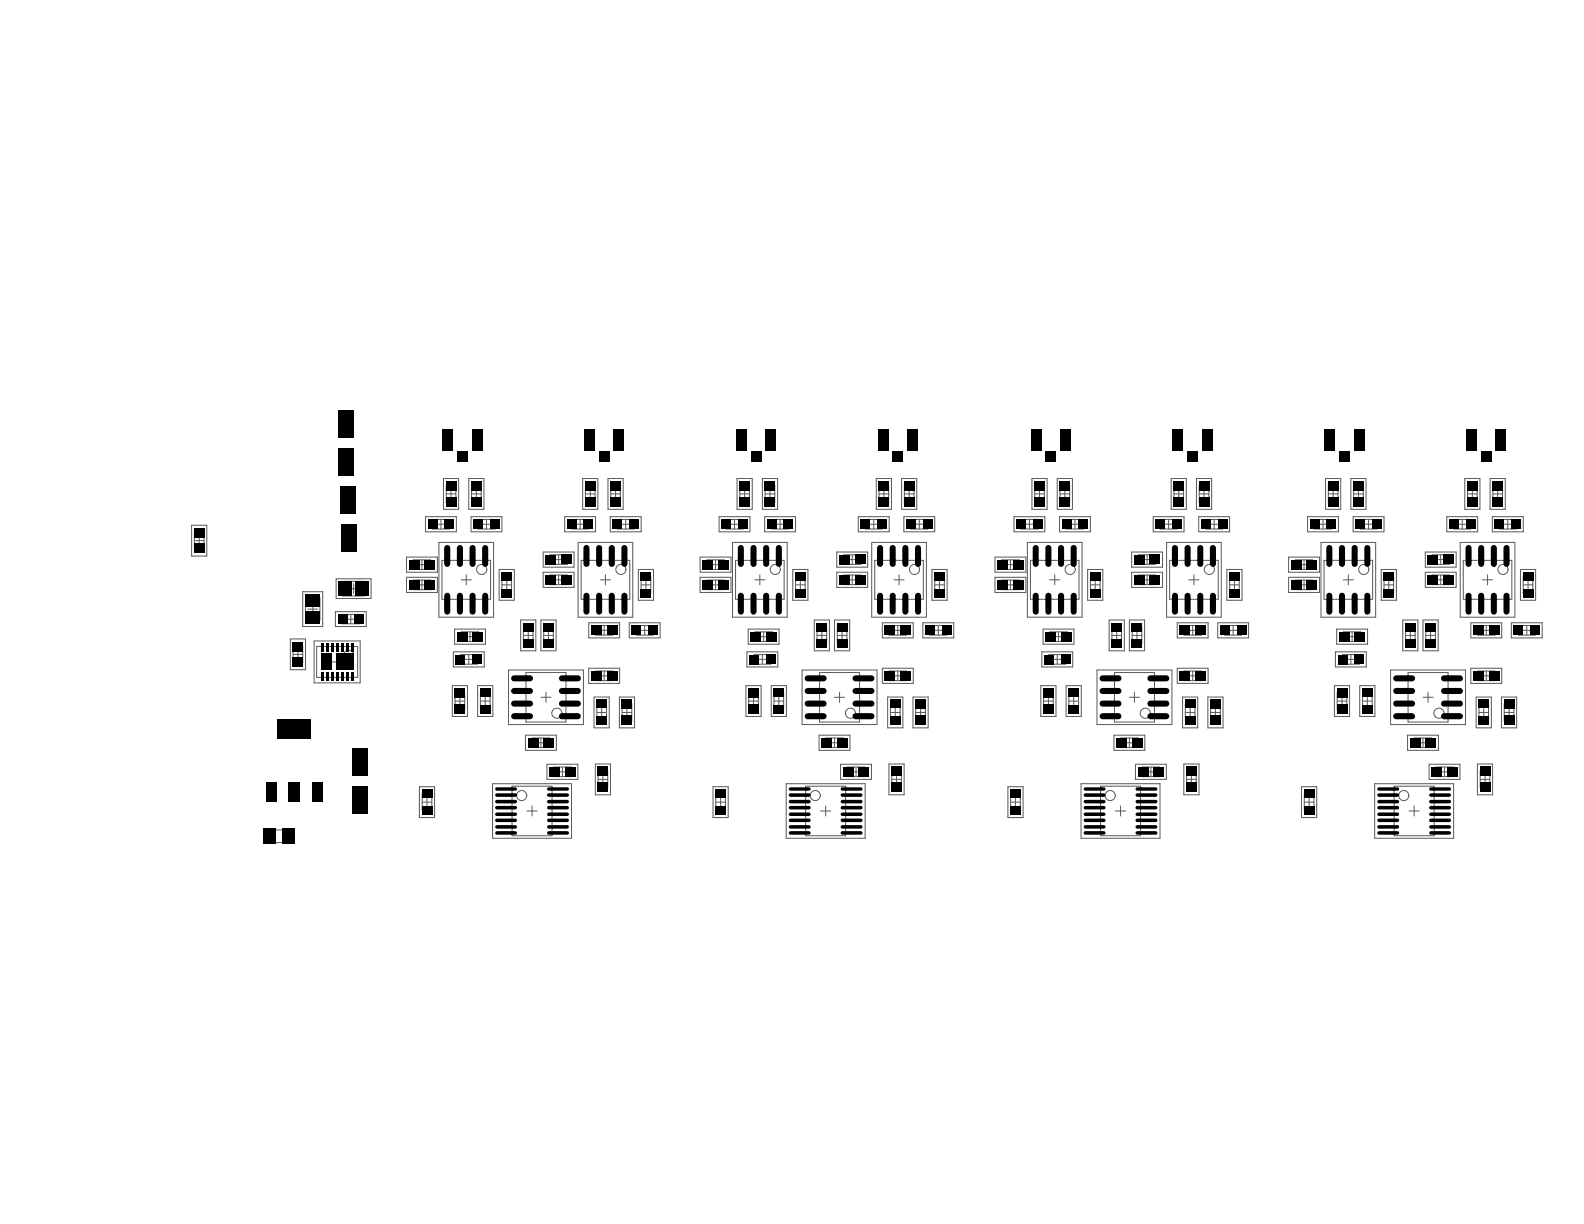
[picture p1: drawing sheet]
<svg xmlns="http://www.w3.org/2000/svg" width="279mm" height="216mm" viewBox="0 0 279 216" stroke-linecap="round" stroke-linejoin="round" font-family="sans-serif">
<g fill="none" stroke="#5a5a5a" stroke-width=".18">
<path d="M33.8 92.6h2.7v5.5h-2.7zM34.3 95.4h1.7M34.3 93.9h1.7v3h-1.7zM35.1 94.5v1.7M71.7 98.3h5.4v2.6h-5.4zM72.9 98.8h3v1.6h-3zM73.6 99.6h1.7M74.4 98.8v1.6M75.1 91.1h5.4v2.7h-5.4zM76.3 91.6h2.9v1.7h-2.9zM76.9 92.5h1.7M77.4 95.7h9.7v13.2h-9.7z"/>
<path d="M77.8 91.6v1.7M78 98.8h8.5v6.9h-8.5zM78.2 84.4h2.7v5.4h-2.7zM78.7 87.1h1.7M78.7 85.6h1.7v3h-1.7zM79.6 86.3v1.7M82.7 84.4h2.7v5.4h-2.7zM83.1 91.1h5.4v2.7h-5.4zM83.2 87.1h1.7M83.2 85.6h1.7v3h-1.7zM84 86.3v1.7M84.3 91.6h3v1.7h-3z"/>
<path d="M85 92.5h1.7M85.8 91.6v1.7M95.8 97.4h5.5v2.6h-5.5zM97 97.9h3.1v1.7h-3.1zM97.7 98.7h1.7M98.5 97.9v1.7M99.6 91.1h5.5v2.7h-5.5zM100.9 91.6h2.9v1.7h-2.9zM101.5 92.5h1.7M102 95.7h9.6v13.2h-9.6zM102.3 91.6v1.7M102.5 98.8h8.6v6.9h-8.6z"/>
<path d="M102.8 84.4h2.7v5.4h-2.7zM103.3 87.1h1.7M103.3 85.6h1.7v3h-1.7zM104.1 86.3v1.7M107.2 84.4h2.7v5.4h-2.7zM107.6 91.1h5.5v2.7h-5.5zM107.7 87.1h1.7M107.7 85.6h1.7v3h-1.7zM108.6 86.3v1.7M108.9 91.6h2.9v1.7h-2.9zM109.5 92.5h1.7M110.4 91.6v1.7"/>
<path d="M123.5 98.3h5.4v2.6h-5.4zM124.7 98.8h3v1.6h-3zM125.4 99.6h1.7M126.2 98.8v1.6M126.8 91.1h5.5v2.7h-5.5zM128.1 91.6h2.9v1.7h-2.9zM128.7 92.5h1.7M129.2 95.7h9.6v13.2h-9.6zM129.6 91.6v1.7M129.7 98.8h8.6v6.9h-8.6zM130 84.4h2.7v5.4h-2.7zM130.5 87.1h1.7"/>
<path d="M130.5 85.6h1.7v3h-1.7zM131.3 86.3v1.7M134.5 84.4h2.7v5.4h-2.7zM134.9 91.1h5.4v2.7h-5.4zM135 87.1h1.7M135 85.6h1.7v3h-1.7zM135.8 86.3v1.7M136.1 91.6h3v1.7h-3zM136.8 92.5h1.6M137.6 91.6v1.7M147.6 97.4h5.4v2.6h-5.4zM148.8 97.9h3v1.7h-3z"/>
<path d="M149.5 98.7h1.7M150.3 97.9v1.7M151.4 91.1h5.4v2.7h-5.4zM152.6 91.6h3v1.7h-3zM153.3 92.5h1.7M153.8 95.7h9.6v13.2h-9.6zM154.1 91.6v1.7M154.3 98.8h8.6v6.9h-8.6zM154.6 84.4h2.6v5.4h-2.6zM155.1 87.1h1.7M155.1 85.6h1.7v3h-1.7zM155.9 86.3v1.7"/>
<path d="M159 84.4h2.7v5.4h-2.7zM159.4 91.1h5.5v2.7h-5.5zM159.5 87.1h1.7M159.5 85.6h1.7v3h-1.7zM160.4 86.3v1.7M160.7 91.6h2.9v1.7h-2.9zM161.3 92.5h1.7M162.2 91.6v1.7M175.5 98.3h5.5v2.6h-5.5zM176.7 98.8h3v1.6h-3zM177.4 99.6h1.7M178.2 98.8v1.6"/>
<path d="M178.9 91.1h5.4v2.7h-5.4zM180.1 91.6h2.9v1.7h-2.9zM180.7 92.5h1.7M181.2 95.7h9.7v13.2h-9.7zM181.6 91.6v1.7M181.8 98.8h8.5v6.9h-8.5zM182 84.4h2.7v5.4h-2.7zM182.5 87.1h1.7M182.5 85.6h1.7v3h-1.7zM183.4 86.3v1.7M186.5 84.4h2.7v5.4h-2.7zM186.9 91.1h5.4v2.7h-5.4z"/>
<path d="M187 87.1h1.7M187 85.6h1.7v3h-1.7zM187.8 86.3v1.7M188.1 91.6h3v1.7h-3zM188.8 92.5h1.7M189.6 91.6v1.7M199.6 97.4h5.5v2.6h-5.5zM200.8 97.9h3.1v1.7h-3.1zM201.5 98.7h1.7M202.3 97.9v1.7M203.4 91.1h5.5v2.7h-5.5zM204.7 91.6h2.9v1.7h-2.9z"/>
<path d="M205.3 92.5h1.7M205.8 95.7h9.6v13.2h-9.6zM206.1 91.6v1.7M206.3 98.8h8.6v6.9h-8.6zM206.6 84.4h2.7v5.4h-2.7zM207.1 87.1h1.7M207.1 85.6h1.7v3h-1.7zM207.9 86.3v1.7M211 84.4h2.7v5.4h-2.7zM211.4 91.1h5.5v2.7h-5.5zM211.5 87.1h1.7M211.5 85.6h1.7v3h-1.7z"/>
<path d="M212.4 86.3v1.7M212.7 91.6h2.9v1.7h-2.9zM213.3 92.5h1.7M214.2 91.6v1.7M227.3 98.3h5.4v2.6h-5.4zM228.5 98.8h3v1.6h-3zM229.2 99.6h1.7M230 98.8v1.6M230.6 91.1h5.5v2.7h-5.5zM231.9 91.6h2.9v1.7h-2.9zM232.5 92.5h1.7M233 95.7h9.7v13.2h-9.7z"/>
<path d="M233.4 91.6v1.7M233.5 98.8h8.6v6.9h-8.6zM233.8 84.4h2.7v5.4h-2.7zM234.3 87.1h1.7M234.3 85.6h1.7v3h-1.7zM235.2 86.3v1.7M238.3 84.4h2.7v5.4h-2.7zM238.7 91.1h5.4v2.7h-5.4zM238.8 87.1h1.7M238.8 85.6h1.7v3h-1.7zM239.6 86.3v1.7M239.9 91.6h3v1.7h-3z"/>
<path d="M240.6 92.5h1.7M241.4 91.6v1.7M251.4 97.4h5.5v2.6h-5.5zM252.6 97.9h3v1.7h-3zM253.3 98.7h1.7M254.1 97.9v1.7M255.2 91.1h5.4v2.7h-5.4zM256.4 91.6h3v1.7h-3zM257.1 92.5h1.7M257.6 95.7h9.6v13.2h-9.6zM257.9 91.6v1.7M258.1 98.8h8.6v6.9h-8.6z"/>
<path d="M258.4 84.4h2.6v5.4h-2.6zM258.9 87.1h1.7M258.9 85.6h1.7v3h-1.7zM259.7 86.3v1.7M262.8 84.4h2.7v5.4h-2.7zM263.2 91.1h5.5v2.7h-5.5zM263.3 87.1h1.7M263.3 85.6h1.7v3h-1.7zM264.2 86.3v1.7M264.5 91.6h2.9v1.7h-2.9zM265.1 92.5h1.7M266 91.6v1.7"/>
<path d="M51.2 112.7h2.7v5.4h-2.7zM51.7 115.4h1.7M51.7 113.9h1.7v3h-1.7zM52.5 114.6v1.7M53.4 104.4h3.5v6.1h-3.5zM53.9 105.5h2.5v3.9h-2.5zM54.3 107.4h1.7M55.2 106.6v1.7M55.4 113.1h8.1v7.4h-8.1zM55.9 114h7.2v5.5h-7.2zM58.6 116.8h1.8M59.2 107.9h5.4v2.6h-5.4z"/>
<path d="M59.3 102.1h6.2v3.5h-6.2zM59.5 115.9v1.7M60.3 108.4h3.1v1.6h-3.1zM60.5 102.5h3.8v2.6h-3.8zM61 109.2h1.7M61.5 103.8h1.8M61.9 108.4v1.6M62.4 102.9v1.8M71.7 101.8h5.4v2.7h-5.4zM72.9 102.3h3v1.7h-3zM73.6 103.2h1.7M74.4 102.3v1.7"/>
<path d="M80 115h5.4v2.6h-5.4zM80.2 111h5.4v2.6h-5.4zM81.2 115.5h3v1.7h-3zM81.3 102.3h1.8M81.4 111.5h3v1.6h-3zM81.8 116.3h1.7M82.1 112.3h1.7M82.2 101.4v1.8M82.7 115.5v1.7M82.9 111.5v1.6M88 100.4h2.7v5.5h-2.7zM88.5 103.2h1.7"/>
<path d="M88.5 101.7h1.7v2.9h-1.7zM89.4 102.3v1.7M89.7 118.2h13.2v9.6h-13.2zM91.8 109.4h2.7v5.4h-2.7zM92.3 112.1h1.7M92.3 110.6h1.7v2.9h-1.7zM92.8 118.6h7v8.8h-7zM93.2 111.2v1.7M95.4 109.4h2.7v5.4h-2.7zM95.8 100.9h5.5v2.7h-5.5zM95.9 112.1h1.7M95.9 110.6h1.7v2.9h-1.7z"/>
<path d="M96.7 111.2v1.7M97 101.4h3.1v1.7h-3.1zM97.7 102.3h1.7M98.5 101.4v1.7M103.8 109.8h5.5v2.7h-5.5zM103.8 117.9h5.5v2.6h-5.5zM105.1 110.3h3v1.7h-3zM105.1 118.4h3v1.7h-3zM105.7 119.2h1.7M105.7 111.2h1.7M105.9 102.3h1.8M106.6 110.3v1.7"/>
<path d="M106.6 118.4v1.7M106.8 101.4v1.8M111 109.8h5.4v2.7h-5.4zM112.2 110.3h3v1.7h-3zM112.6 100.4h2.7v5.5h-2.7zM112.9 111.2h1.7M113.1 103.2h1.7M113.1 101.7h1.7v2.9h-1.7zM113.7 110.3v1.7M113.9 102.3v1.7M123.5 101.8h5.4v2.7h-5.4zM124.7 102.3h3v1.7h-3z"/>
<path d="M125.4 103.2h1.7M126.2 102.3v1.7M131.8 115h5.4v2.6h-5.4zM132 111h5.4v2.6h-5.4zM133 115.5h2.9v1.7h-2.9zM133.1 102.3h1.8M133.2 111.5h3v1.6h-3zM133.6 116.3h1.7M133.8 112.3h1.7M134 101.4v1.8M134.5 115.5v1.7M134.7 111.5v1.6"/>
<path d="M139.8 100.4h2.7v5.5h-2.7zM140.3 103.2h1.7M140.3 101.7h1.7v2.9h-1.7zM141.2 102.3v1.7M141.5 118.2h13.2v9.6h-13.2zM143.6 109.4h2.7v5.4h-2.7zM144.1 112.1h1.7M144.1 110.6h1.7v2.9h-1.7zM144.6 118.6h7v8.8h-7zM145 111.2v1.7M147.2 109.4h2.7v5.4h-2.7zM147.6 100.9h5.4v2.7h-5.4z"/>
<path d="M147.7 112.1h1.7M147.7 110.6h1.7v2.9h-1.7zM148.5 111.2v1.7M148.8 101.4h3v1.7h-3zM149.5 102.3h1.7M150.3 101.4v1.7M155.6 109.8h5.5v2.7h-5.5zM155.6 117.9h5.5v2.6h-5.5zM156.8 110.3h3.1v1.7h-3.1zM156.8 118.4h3.1v1.7h-3.1zM157.5 119.2h1.7M157.5 111.2h1.7"/>
<path d="M157.7 102.3h1.8M158.4 110.3v1.7M158.4 118.4v1.7M158.6 101.4v1.8M162.8 109.8h5.4v2.7h-5.4zM164 110.3h3v1.7h-3zM164.4 100.4h2.7v5.5h-2.7zM164.7 111.2h1.7M164.9 103.2h1.7M164.9 101.7h1.7v2.9h-1.7zM165.5 110.3v1.7M165.7 102.3v1.7"/>
<path d="M175.5 101.8h5.5v2.7h-5.5zM176.7 102.3h3v1.7h-3zM177.4 103.2h1.7M178.2 102.3v1.7M183.8 115h5.4v2.6h-5.4zM184 111h5.4v2.6h-5.4zM185 115.5h3v1.7h-3zM185.1 102.3h1.8M185.2 111.5h3v1.6h-3zM185.6 116.3h1.7M185.9 112.3h1.7M186 101.4v1.8"/>
<path d="M186.5 115.5v1.7M186.7 111.5v1.6M191.8 100.4h2.7v5.5h-2.7zM192.3 103.2h1.7M192.3 101.7h1.7v2.9h-1.7zM193.2 102.3v1.7M193.5 118.2h13.2v9.6h-13.2zM195.6 109.4h2.7v5.4h-2.7zM196.1 112.1h1.7M196.1 110.6h1.7v2.9h-1.7zM196.6 118.6h7v8.8h-7zM197 111.2v1.7"/>
<path d="M199.2 109.4h2.7v5.4h-2.7zM199.6 100.9h5.5v2.7h-5.5zM199.7 112.1h1.7M199.7 110.6h1.7v2.9h-1.7zM200.6 111.2v1.7M200.8 101.4h3.1v1.7h-3.1zM201.5 102.3h1.7M202.3 101.4v1.7M207.6 109.8h5.5v2.7h-5.5zM207.6 117.9h5.5v2.6h-5.5zM208.9 110.3h3v1.7h-3zM208.9 118.4h3v1.7h-3z"/>
<path d="M209.5 119.2h1.7M209.5 111.2h1.7M209.7 102.3h1.8M210.4 110.3v1.7M210.4 118.4v1.7M210.6 101.4v1.8M214.8 109.8h5.4v2.7h-5.4zM216 110.3h3v1.7h-3zM216.4 100.4h2.7v5.5h-2.7zM216.7 111.2h1.7M216.9 103.2h1.7M216.9 101.7h1.7v2.9h-1.7z"/>
<path d="M217.5 110.3v1.7M217.7 102.3v1.7M227.3 101.8h5.4v2.7h-5.4zM228.5 102.3h3v1.7h-3zM229.2 103.2h1.7M230 102.3v1.7M235.6 115h5.4v2.6h-5.4zM235.8 111h5.4v2.6h-5.4zM236.8 115.5h3v1.7h-3zM236.9 102.3h1.8M237 111.5h3v1.6h-3zM237.4 116.3h1.7"/>
<path d="M237.7 112.3h1.6M237.8 101.4v1.8M238.3 115.5v1.7M238.5 111.5v1.6M243.6 100.4h2.7v5.5h-2.7zM244.1 103.2h1.7M244.1 101.7h1.7v2.9h-1.7zM245 102.3v1.7M245.3 118.2h13.2v9.6h-13.2zM247.4 109.4h2.7v5.4h-2.7zM247.9 112.1h1.7M247.9 110.6h1.7v2.9h-1.7z"/>
<path d="M248.4 118.6h7v8.8h-7zM248.8 111.2v1.7M251 109.4h2.7v5.4h-2.7zM251.4 100.9h5.5v2.7h-5.5zM251.5 112.1h1.7M251.5 110.6h1.7v2.9h-1.7zM252.3 111.2v1.7M252.6 101.4h3v1.7h-3zM253.3 102.3h1.7M254.1 101.4v1.7M259.4 109.8h5.5v2.7h-5.5zM259.4 117.9h5.5v2.6h-5.5z"/>
<path d="M260.6 110.3h3.1v1.7h-3.1zM260.6 118.4h3.1v1.7h-3.1zM261.3 119.2h1.7M261.3 111.2h1.7M261.5 102.3h1.8M262.2 110.3v1.7M262.2 118.4v1.7M262.4 101.4v1.8M266.6 109.8h5.4v2.7h-5.4zM267.8 110.3h3v1.7h-3zM268.2 100.4h2.7v5.5h-2.7zM268.5 111.2h1.7"/>
<path d="M268.7 103.2h1.7M268.7 101.7h1.7v2.9h-1.7zM269.3 110.3v1.7M269.5 102.3v1.7M74 138.8h2.7v5.4h-2.7zM79.8 120.9h2.7v5.5h-2.7zM80.3 123.7h1.7M80.3 122.1h1.7v3.1h-1.7zM81.1 122.8v1.7M84.2 120.9h2.7v5.5h-2.7zM84.7 123.7h1.7M84.7 122.2h1.7v2.9h-1.7z"/>
<path d="M85.6 122.8v1.7M86.9 138.2h13.9v9.7h-13.9zM90.3 138.7h7.1v8.7h-7.1zM92.7 129.7h5.4v2.7h-5.4zM93.9 130.2h3v1.7h-3zM94.6 131h1.7M95.4 123h1.8M95.4 130.2v1.7M96.3 122.1v1.8M96.5 134.8h5.4v2.7h-5.4zM97.7 135.3h3v1.7h-3zM98.4 136.1h1.7"/>
<path d="M99.2 135.3v1.7M104.8 122.9h2.7v5.5h-2.7zM105 134.8h2.7v5.4h-2.7zM105.3 125.7h1.7M105.3 124.2h1.7v2.9h-1.7zM105.5 137.5h1.7M105.5 136h1.7v3h-1.7zM106.1 124.8v1.7M106.3 136.6v1.7M109.2 122.9h2.7v5.5h-2.7zM109.7 125.7h1.7M109.7 124.2h1.7v3h-1.7z"/>
<path d="M110.6 124.8v1.7M125.8 138.8h2.6v5.4h-2.6zM131.6 120.9h2.7v5.5h-2.7zM132.1 123.7h1.7M132.1 122.1h1.7v3.1h-1.7zM132.9 122.8v1.7M136 120.9h2.7v5.5h-2.7zM136.5 123.7h1.7M136.5 122.2h1.7v2.9h-1.7zM137.4 122.8v1.7M138.7 138.2h13.9v9.7h-13.9zM142.1 138.7h7.1v8.7h-7.1z"/>
<path d="M144.5 129.7h5.4v2.7h-5.4zM145.7 130.2h3v1.7h-3zM146.4 131h1.6M147.2 123h1.8M147.2 130.2v1.7M148.1 122.1v1.8M148.3 134.8h5.4v2.7h-5.4zM149.5 135.3h3v1.7h-3zM150.1 136.1h1.7M151 135.3v1.7M156.6 122.9h2.7v5.5h-2.7zM156.8 134.8h2.7v5.4h-2.7z"/>
<path d="M157.1 125.7h1.7M157.1 124.2h1.7v2.9h-1.7zM157.3 137.5h1.7M157.3 136h1.7v3h-1.7zM157.9 124.8v1.7M158.1 136.6v1.7M161 122.9h2.7v5.5h-2.7zM161.5 125.7h1.7M161.5 124.2h1.7v3h-1.7zM162.4 124.8v1.7M177.8 138.8h2.7v5.4h-2.7zM183.6 120.9h2.7v5.5h-2.7z"/>
<path d="M184.1 123.7h1.7M184.1 122.1h1.7v3.1h-1.7zM184.9 122.8v1.7M188.1 120.9h2.6v5.5h-2.6zM188.5 123.7h1.7M188.5 122.2h1.7v2.9h-1.7zM189.4 122.8v1.7M190.7 138.2h13.9v9.7h-13.9zM194.1 138.7h7.1v8.7h-7.1zM196.5 129.7h5.4v2.7h-5.4zM197.7 130.2h3v1.7h-3zM198.4 131h1.7"/>
<path d="M199.2 123h1.8M199.2 130.2v1.7M200.1 122.1v1.8M200.3 134.8h5.4v2.7h-5.4zM201.5 135.3h3v1.7h-3zM202.2 136.1h1.7M203 135.3v1.7M208.6 122.9h2.7v5.5h-2.7zM208.8 134.8h2.7v5.4h-2.7zM209.1 125.7h1.7M209.1 124.2h1.7v2.9h-1.7zM209.3 137.5h1.7"/>
<path d="M209.3 136h1.7v3h-1.7zM209.9 124.8v1.7M210.2 136.6v1.7M213.1 122.9h2.6v5.5h-2.6zM213.5 125.7h1.7M213.5 124.2h1.7v3h-1.7zM214.4 124.8v1.7M229.6 138.8h2.7v5.4h-2.7zM235.4 120.9h2.7v5.5h-2.7zM235.9 123.7h1.7M235.9 122.1h1.7v3.1h-1.7zM236.7 122.8v1.7"/>
<path d="M239.8 120.9h2.7v5.5h-2.7zM240.3 123.7h1.7M240.3 122.2h1.7v2.9h-1.7zM241.2 122.8v1.7M242.5 138.2h13.9v9.7h-13.9zM245.9 138.7h7.1v8.7h-7.1zM248.3 129.7h5.4v2.7h-5.4zM249.5 130.2h3v1.7h-3zM250.2 131h1.6M251 123h1.8M251 130.2v1.7M251.9 122.1v1.8"/>
<path d="M252.1 134.8h5.4v2.7h-5.4zM253.3 135.3h3v1.7h-3zM253.9 136.1h1.7M254.8 135.3v1.7M260.4 122.9h2.7v5.5h-2.7zM260.6 134.8h2.7v5.4h-2.7zM260.9 125.7h1.7M260.9 124.2h1.7v2.9h-1.7zM261.1 137.5h1.7M261.1 136h1.7v3h-1.7zM261.7 124.8v1.7M261.9 136.6v1.7"/>
<path d="M264.8 122.9h2.7v5.5h-2.7zM265.3 125.7h1.7M265.3 124.2h1.7v3h-1.7zM266.2 124.8v1.7M47.5 146.4h3.4v2.2h-3.4zM74.5 141.5h1.7M74.5 140h1.7v3h-1.7zM75.3 140.6v1.7M93 143h1.7M93.8 142.2v1.7M126.3 141.5h1.7M126.3 140h1.7v3h-1.7z"/>
<path d="M127.1 140.6v1.7M144.7 143h1.8M145.6 142.2v1.7M178.3 141.5h1.7M178.3 140h1.7v3h-1.7zM179.1 140.6v1.7M196.8 143h1.7M197.6 142.2v1.7M230.1 141.5h1.7M230.1 140h1.7v3h-1.7zM230.9 140.6v1.7M248.5 143h1.8"/>
<path d="M249.4 142.2v1.7"/>
<circle cx="61.5" cy="115.6" r=".89"/>
<circle cx="85" cy="100.4" r=".89"/>
<circle cx="109.5" cy="100.4" r=".89"/>
<circle cx="136.8" cy="100.4" r=".89"/>
<circle cx="161.3" cy="100.4" r=".89"/>
<circle cx="188.8" cy="100.4" r=".89"/>
<circle cx="213.3" cy="100.4" r=".89"/>
<circle cx="240.6" cy="100.4" r=".89"/>
<circle cx="265.1" cy="100.4" r=".89"/>
<circle cx="98.2" cy="125.8" r=".89"/>
<circle cx="150" cy="125.8" r=".89"/>
<circle cx="202" cy="125.8" r=".89"/>
<circle cx="253.8" cy="125.8" r=".89"/>
<circle cx="92" cy="140.3" r=".89"/>
<circle cx="143.8" cy="140.3" r=".89"/>
<circle cx="195.8" cy="140.3" r=".89"/>
<circle cx="247.6" cy="140.3" r=".89"/>
</g>
<g fill="#000">
<path d="M59.6 72.4h2.8v4.9h-2.8z" fill-rule="evenodd"/>
<path d="M59.6 79.1h2.9v4.9h-2.9z" fill-rule="evenodd"/>
<path d="M78 75.8h1.9v3.8h-1.9z" fill-rule="evenodd"/>
<path d="M80.7 79.5h1.8v1.9h-1.8z" fill-rule="evenodd"/>
<path d="M83.2 75.8h1.9v3.8h-1.9z" fill-rule="evenodd"/>
<path d="M103 75.8h1.9v3.8h-1.9z" fill-rule="evenodd"/>
<path d="M105.7 79.5h1.8v1.9h-1.8z" fill-rule="evenodd"/>
<path d="M108.2 75.8h1.9v3.8h-1.9z" fill-rule="evenodd"/>
<path d="M129.8 75.8h1.9v3.8h-1.9z" fill-rule="evenodd"/>
<path d="M132.5 79.5h1.8v1.9h-1.8z" fill-rule="evenodd"/>
<path d="M135 75.8h1.9v3.8h-1.9z" fill-rule="evenodd"/>
<path d="M154.8 75.8h1.9v3.8h-1.9z" fill-rule="evenodd"/>
<path d="M157.5 79.5h1.8v1.9h-1.8z" fill-rule="evenodd"/>
<path d="M160 75.8h1.9v3.8h-1.9z" fill-rule="evenodd"/>
<path d="M181.8 75.8h1.9v3.8h-1.9z" fill-rule="evenodd"/>
<path d="M184.5 79.5h1.8v1.9h-1.8z" fill-rule="evenodd"/>
<path d="M187 75.8h1.9v3.8h-1.9z" fill-rule="evenodd"/>
<path d="M206.8 75.8h1.9v3.8h-1.9z" fill-rule="evenodd"/>
<path d="M209.5 79.5h1.8v1.9h-1.8z" fill-rule="evenodd"/>
<path d="M212 75.8h1.9v3.8h-1.9z" fill-rule="evenodd"/>
<path d="M233.6 75.8h1.9v3.8h-1.9z" fill-rule="evenodd"/>
<path d="M236.3 79.5h1.8v1.9h-1.8z" fill-rule="evenodd"/>
<path d="M238.8 75.8h1.9v3.8h-1.9z" fill-rule="evenodd"/>
<path d="M258.6 75.8h1.9v3.8h-1.9z" fill-rule="evenodd"/>
<path d="M261.3 79.5h1.8v1.9h-1.8z" fill-rule="evenodd"/>
<path d="M263.8 75.8h1.9v3.8h-1.9z" fill-rule="evenodd"/>
<path d="M34.2 93.1h1.8v1.8h-1.8z" fill-rule="evenodd"/>
<path d="M34.2 95.9h1.8v1.7h-1.8z" fill-rule="evenodd"/>
<path d="M60 85.8h2.9v4.9h-2.9z" fill-rule="evenodd"/>
<path d="M60.1 92.5h2.8v4.9h-2.8z" fill-rule="evenodd"/>
<path d="M75.5 91.6h1.6v1.8h-1.6z" fill-rule="evenodd"/>
<path d="M78.4 91.6h1.7v1.7h-1.7z" fill-rule="evenodd"/>
<path d="M78.7 87.7h1.8v1.7h-1.8z" fill-rule="evenodd"/>
<path d="M78.7 84.8h1.8v1.8h-1.8z" fill-rule="evenodd"/>
<path d="M83.1 87.7h1.8v1.7h-1.8z" fill-rule="evenodd"/>
<path d="M83.1 84.8h1.8v1.8h-1.8z" fill-rule="evenodd"/>
<path d="M83.5 91.6h1.6v1.7h-1.6z" fill-rule="evenodd"/>
<path d="M86.5 91.6h1.6v1.8h-1.6z" fill-rule="evenodd"/>
<path d="M96.3 97.9h1.7v1.7h-1.7z" fill-rule="evenodd"/>
<path d="M99 97.8h1.8v1.8h-1.8z" fill-rule="evenodd"/>
<path d="M100.1 91.6h1.6v1.8h-1.6z" fill-rule="evenodd"/>
<path d="M103 91.6h1.6v1.7h-1.6z" fill-rule="evenodd"/>
<path d="M103.2 87.7h1.8v1.7h-1.8z" fill-rule="evenodd"/>
<path d="M103.2 84.8h1.8v1.8h-1.8z" fill-rule="evenodd"/>
<path d="M107.7 87.7h1.8v1.7h-1.8z" fill-rule="evenodd"/>
<path d="M107.7 84.8h1.8v1.8h-1.8z" fill-rule="evenodd"/>
<path d="M108.1 91.6h1.6v1.7h-1.6z" fill-rule="evenodd"/>
<path d="M111 91.6h1.6v1.8h-1.6z" fill-rule="evenodd"/>
<path d="M127.3 91.6h1.6v1.8h-1.6z" fill-rule="evenodd"/>
<path d="M130.2 91.6h1.6v1.7h-1.6z" fill-rule="evenodd"/>
<path d="M130.5 87.7h1.7v1.7h-1.7z" fill-rule="evenodd"/>
<path d="M130.5 84.8h1.7v1.8h-1.7z" fill-rule="evenodd"/>
<path d="M134.9 87.7h1.8v1.7h-1.8z" fill-rule="evenodd"/>
<path d="M134.9 84.8h1.8v1.8h-1.8z" fill-rule="evenodd"/>
<path d="M135.3 91.6h1.6v1.7h-1.6z" fill-rule="evenodd"/>
<path d="M138.3 91.6h1.6v1.8h-1.6z" fill-rule="evenodd"/>
<path d="M148 97.9h1.8v1.7h-1.8z" fill-rule="evenodd"/>
<path d="M150.8 97.8h1.8v1.8h-1.8z" fill-rule="evenodd"/>
<path d="M151.8 91.6h1.6v1.8h-1.6z" fill-rule="evenodd"/>
<path d="M154.8 91.6h1.6v1.7h-1.6z" fill-rule="evenodd"/>
<path d="M155 87.7h1.8v1.7h-1.8z" fill-rule="evenodd"/>
<path d="M155 84.8h1.8v1.8h-1.8z" fill-rule="evenodd"/>
<path d="M159.5 87.7h1.8v1.7h-1.8z" fill-rule="evenodd"/>
<path d="M159.5 84.8h1.8v1.8h-1.8z" fill-rule="evenodd"/>
<path d="M159.9 91.6h1.6v1.7h-1.6z" fill-rule="evenodd"/>
<path d="M162.8 91.6h1.6v1.8h-1.6z" fill-rule="evenodd"/>
<path d="M179.3 91.6h1.6v1.8h-1.6z" fill-rule="evenodd"/>
<path d="M182.2 91.6h1.7v1.7h-1.7z" fill-rule="evenodd"/>
<path d="M182.5 87.7h1.8v1.7h-1.8z" fill-rule="evenodd"/>
<path d="M182.5 84.8h1.8v1.8h-1.8z" fill-rule="evenodd"/>
<path d="M186.9 87.7h1.8v1.7h-1.8z" fill-rule="evenodd"/>
<path d="M186.9 84.8h1.8v1.8h-1.8z" fill-rule="evenodd"/>
<path d="M187.3 91.6h1.6v1.7h-1.6z" fill-rule="evenodd"/>
<path d="M190.3 91.6h1.6v1.8h-1.6z" fill-rule="evenodd"/>
<path d="M200.1 97.9h1.7v1.7h-1.7z" fill-rule="evenodd"/>
<path d="M202.8 97.8h1.8v1.8h-1.8z" fill-rule="evenodd"/>
<path d="M203.9 91.6h1.6v1.8h-1.6z" fill-rule="evenodd"/>
<path d="M206.8 91.6h1.6v1.7h-1.6z" fill-rule="evenodd"/>
<path d="M207 87.7h1.8v1.7h-1.8z" fill-rule="evenodd"/>
<path d="M207 84.8h1.8v1.8h-1.8z" fill-rule="evenodd"/>
<path d="M211.5 87.7h1.8v1.7h-1.8z" fill-rule="evenodd"/>
<path d="M211.5 84.8h1.8v1.8h-1.8z" fill-rule="evenodd"/>
<path d="M211.9 91.6h1.6v1.7h-1.6z" fill-rule="evenodd"/>
<path d="M214.8 91.6h1.6v1.8h-1.6z" fill-rule="evenodd"/>
<path d="M231.1 91.6h1.6v1.8h-1.6z" fill-rule="evenodd"/>
<path d="M234 91.6h1.6v1.7h-1.6z" fill-rule="evenodd"/>
<path d="M234.3 87.7h1.7v1.7h-1.7z" fill-rule="evenodd"/>
<path d="M234.3 84.8h1.7v1.8h-1.7z" fill-rule="evenodd"/>
<path d="M238.7 87.7h1.8v1.7h-1.8z" fill-rule="evenodd"/>
<path d="M238.7 84.8h1.8v1.8h-1.8z" fill-rule="evenodd"/>
<path d="M239.1 91.6h1.6v1.7h-1.6z" fill-rule="evenodd"/>
<path d="M242.1 91.6h1.6v1.8h-1.6z" fill-rule="evenodd"/>
<path d="M251.8 97.9h1.8v1.7h-1.8z" fill-rule="evenodd"/>
<path d="M254.6 97.8h1.8v1.8h-1.8z" fill-rule="evenodd"/>
<path d="M255.6 91.6h1.7v1.8h-1.7z" fill-rule="evenodd"/>
<path d="M258.6 91.6h1.6v1.7h-1.6z" fill-rule="evenodd"/>
<path d="M258.8 87.7h1.8v1.7h-1.8z" fill-rule="evenodd"/>
<path d="M258.8 84.8h1.8v1.8h-1.8z" fill-rule="evenodd"/>
<path d="M263.3 87.7h1.8v1.7h-1.8z" fill-rule="evenodd"/>
<path d="M263.3 84.8h1.8v1.8h-1.8z" fill-rule="evenodd"/>
<path d="M263.7 91.6h1.6v1.7h-1.6z" fill-rule="evenodd"/>
<path d="M266.6 91.6h1.6v1.8h-1.6z" fill-rule="evenodd"/>
<path d="M51.7 115.9h1.7v1.7h-1.7z" fill-rule="evenodd"/>
<path d="M51.7 113.2h1.7v1.7h-1.7z" fill-rule="evenodd"/>
<path d="M53.8 104.8h2.7v2.3h-2.7z" fill-rule="evenodd"/>
<path d="M53.8 107.8h2.7v2.3h-2.7z" fill-rule="evenodd"/>
<path d="M56.6 118.6h.5v1.5h-.5z" fill-rule="evenodd"/>
<path d="M56.6 113.5h.5v1.4h-.5z" fill-rule="evenodd"/>
<path d="M56.7 115.3h1.8v2.9h-1.8z" fill-rule="evenodd"/>
<path d="M57.5 118.6h.5v1.5h-.5z" fill-rule="evenodd"/>
<path d="M57.5 113.5h.5v1.4h-.5z" fill-rule="evenodd"/>
<path d="M58.4 118.6h.4v1.5h-.4z" fill-rule="evenodd"/>
<path d="M58.4 113.5h.4v1.4h-.4z" fill-rule="evenodd"/>
<path d="M59.2 118.6h.5v1.5h-.5z" fill-rule="evenodd"/>
<path d="M59.2 113.5h.5v1.4h-.5z" fill-rule="evenodd"/>
<path d="M59.2 115.3h3.2v2.9h-3.2z" fill-rule="evenodd"/>
<path d="M60.1 118.6h.5v1.5h-.5z" fill-rule="evenodd"/>
<path d="M60.1 113.5h.5v1.4h-.5z" fill-rule="evenodd"/>
<path d="M61 118.6h.4v1.5h-.4z" fill-rule="evenodd"/>
<path d="M61 113.5h.4v1.4h-.4z" fill-rule="evenodd"/>
<path d="M59.6 108.4h1.7v1.7h-1.7z" fill-rule="evenodd"/>
<path d="M61.9 118.6h.4v1.5h-.4z" fill-rule="evenodd"/>
<path d="M61.9 113.5h.4v1.4h-.4z" fill-rule="evenodd"/>
<path d="M59.7 102.5h2.4v2.6h-2.4z" fill-rule="evenodd"/>
<path d="M62.4 108.4h1.8v1.7h-1.8z" fill-rule="evenodd"/>
<path d="M62.7 102.5h2.3v2.7h-2.3z" fill-rule="evenodd"/>
<path d="M72.1 98.8h1.8v1.7h-1.8z" fill-rule="evenodd"/>
<path d="M72.1 102.3h1.8v1.7h-1.8z" fill-rule="evenodd"/>
<path d="M74.9 98.7h1.8v1.7h-1.8z" fill-rule="evenodd"/>
<path d="M74.9 102.3h1.8v1.8h-1.8z" fill-rule="evenodd"/>
<path d="M80.4 115.5h1.6v1.7h-1.6z" fill-rule="evenodd"/>
<path d="M80.6 111.5h1.8v1.7h-1.8z" fill-rule="evenodd"/>
<path d="M83.4 115.4h1.6v1.8h-1.6z" fill-rule="evenodd"/>
<path d="M83.4 111.4h1.8v1.7h-1.8z" fill-rule="evenodd"/>
<path d="M88.5 103.9h1.8v1.5h-1.8z" fill-rule="evenodd"/>
<path d="M88.5 100.9h1.8v1.6h-1.8z" fill-rule="evenodd"/>
<path d="M92.3 112.7h1.8v1.6h-1.8z" fill-rule="evenodd"/>
<path d="M92.3 109.8h1.8v1.6h-1.8z" fill-rule="evenodd"/>
<path d="M95.9 112.7h1.7v1.6h-1.7z" fill-rule="evenodd"/>
<path d="M95.9 109.8h1.7v1.6h-1.7z" fill-rule="evenodd"/>
<path d="M96.3 101.4h1.7v1.7h-1.7z" fill-rule="evenodd"/>
<path d="M99 101.4h1.8v1.8h-1.8z" fill-rule="evenodd"/>
<path d="M104.3 110.3h1.8v1.8h-1.8z" fill-rule="evenodd"/>
<path d="M104.3 118.3h1.8v1.8h-1.8z" fill-rule="evenodd"/>
<path d="M107.1 110.3h1.7v1.7h-1.7z" fill-rule="evenodd"/>
<path d="M107.1 118.4h1.7v1.7h-1.7z" fill-rule="evenodd"/>
<path d="M111.4 110.3h1.6v1.7h-1.6z" fill-rule="evenodd"/>
<path d="M113 103.9h1.8v1.5h-1.8z" fill-rule="evenodd"/>
<path d="M113 100.9h1.8v1.6h-1.8z" fill-rule="evenodd"/>
<path d="M114.4 110.3h1.6v1.8h-1.6z" fill-rule="evenodd"/>
<path d="M123.9 98.8h1.8v1.7h-1.8z" fill-rule="evenodd"/>
<path d="M123.9 102.3h1.8v1.7h-1.8z" fill-rule="evenodd"/>
<path d="M126.7 98.7h1.8v1.7h-1.8z" fill-rule="evenodd"/>
<path d="M126.7 102.3h1.8v1.8h-1.8z" fill-rule="evenodd"/>
<path d="M132.2 115.5h1.6v1.7h-1.6z" fill-rule="evenodd"/>
<path d="M132.4 111.5h1.8v1.7h-1.8z" fill-rule="evenodd"/>
<path d="M135.1 115.4h1.7v1.8h-1.7z" fill-rule="evenodd"/>
<path d="M135.2 111.4h1.8v1.7h-1.8z" fill-rule="evenodd"/>
<path d="M140.3 103.9h1.8v1.5h-1.8z" fill-rule="evenodd"/>
<path d="M140.3 100.9h1.8v1.6h-1.8z" fill-rule="evenodd"/>
<path d="M144.1 112.7h1.8v1.6h-1.8z" fill-rule="evenodd"/>
<path d="M144.1 109.8h1.8v1.6h-1.8z" fill-rule="evenodd"/>
<path d="M147.6 112.7h1.8v1.6h-1.8z" fill-rule="evenodd"/>
<path d="M147.6 109.8h1.8v1.6h-1.8z" fill-rule="evenodd"/>
<path d="M148 101.4h1.8v1.7h-1.8z" fill-rule="evenodd"/>
<path d="M150.8 101.4h1.8v1.8h-1.8z" fill-rule="evenodd"/>
<path d="M156.1 110.3h1.8v1.8h-1.8z" fill-rule="evenodd"/>
<path d="M156.1 118.3h1.8v1.8h-1.8z" fill-rule="evenodd"/>
<path d="M158.9 110.3h1.7v1.7h-1.7z" fill-rule="evenodd"/>
<path d="M158.9 118.4h1.7v1.7h-1.7z" fill-rule="evenodd"/>
<path d="M164.8 103.9h1.8v1.5h-1.8z" fill-rule="evenodd"/>
<path d="M164.8 100.9h1.8v1.6h-1.8z" fill-rule="evenodd"/>
<path d="M163.2 110.3h1.6v1.7h-1.6z" fill-rule="evenodd"/>
<path d="M166.2 110.3h1.6v1.8h-1.6z" fill-rule="evenodd"/>
<path d="M176 98.8h1.7v1.7h-1.7z" fill-rule="evenodd"/>
<path d="M176 102.3h1.7v1.7h-1.7z" fill-rule="evenodd"/>
<path d="M178.7 98.7h1.8v1.7h-1.8z" fill-rule="evenodd"/>
<path d="M178.7 102.3h1.8v1.8h-1.8z" fill-rule="evenodd"/>
<path d="M184.2 115.5h1.6v1.7h-1.6z" fill-rule="evenodd"/>
<path d="M184.4 111.5h1.8v1.7h-1.8z" fill-rule="evenodd"/>
<path d="M187.2 115.4h1.6v1.8h-1.6z" fill-rule="evenodd"/>
<path d="M187.2 111.4h1.8v1.7h-1.8z" fill-rule="evenodd"/>
<path d="M192.3 103.9h1.8v1.5h-1.8z" fill-rule="evenodd"/>
<path d="M192.3 100.9h1.8v1.6h-1.8z" fill-rule="evenodd"/>
<path d="M196.1 112.7h1.8v1.6h-1.8z" fill-rule="evenodd"/>
<path d="M196.1 109.8h1.8v1.6h-1.8z" fill-rule="evenodd"/>
<path d="M199.7 112.7h1.7v1.6h-1.7z" fill-rule="evenodd"/>
<path d="M199.7 109.8h1.7v1.6h-1.7z" fill-rule="evenodd"/>
<path d="M200.1 101.4h1.7v1.7h-1.7z" fill-rule="evenodd"/>
<path d="M202.8 101.4h1.8v1.8h-1.8z" fill-rule="evenodd"/>
<path d="M208.1 110.3h1.8v1.8h-1.8z" fill-rule="evenodd"/>
<path d="M208.1 118.3h1.8v1.8h-1.8z" fill-rule="evenodd"/>
<path d="M210.9 110.3h1.8v1.7h-1.8z" fill-rule="evenodd"/>
<path d="M210.9 118.4h1.8v1.7h-1.8z" fill-rule="evenodd"/>
<path d="M215.2 110.3h1.6v1.7h-1.6z" fill-rule="evenodd"/>
<path d="M216.8 103.9h1.8v1.5h-1.8z" fill-rule="evenodd"/>
<path d="M216.8 100.9h1.8v1.6h-1.8z" fill-rule="evenodd"/>
<path d="M218.2 110.3h1.6v1.8h-1.6z" fill-rule="evenodd"/>
<path d="M227.7 98.8h1.8v1.7h-1.8z" fill-rule="evenodd"/>
<path d="M227.7 102.3h1.8v1.7h-1.8z" fill-rule="evenodd"/>
<path d="M230.5 98.7h1.8v1.7h-1.8z" fill-rule="evenodd"/>
<path d="M230.5 102.3h1.8v1.8h-1.8z" fill-rule="evenodd"/>
<path d="M236 115.5h1.6v1.7h-1.6z" fill-rule="evenodd"/>
<path d="M236.2 111.5h1.8v1.7h-1.8z" fill-rule="evenodd"/>
<path d="M238.9 115.4h1.7v1.8h-1.7z" fill-rule="evenodd"/>
<path d="M239 111.4h1.8v1.7h-1.8z" fill-rule="evenodd"/>
<path d="M244.1 103.9h1.8v1.5h-1.8z" fill-rule="evenodd"/>
<path d="M244.1 100.9h1.8v1.6h-1.8z" fill-rule="evenodd"/>
<path d="M247.9 112.7h1.8v1.6h-1.8z" fill-rule="evenodd"/>
<path d="M247.9 109.8h1.8v1.6h-1.8z" fill-rule="evenodd"/>
<path d="M251.4 112.7h1.8v1.6h-1.8z" fill-rule="evenodd"/>
<path d="M251.4 109.8h1.8v1.6h-1.8z" fill-rule="evenodd"/>
<path d="M251.8 101.4h1.8v1.7h-1.8z" fill-rule="evenodd"/>
<path d="M254.6 101.4h1.8v1.8h-1.8z" fill-rule="evenodd"/>
<path d="M259.9 110.3h1.8v1.8h-1.8z" fill-rule="evenodd"/>
<path d="M259.9 118.3h1.8v1.8h-1.8z" fill-rule="evenodd"/>
<path d="M262.7 110.3h1.7v1.7h-1.7z" fill-rule="evenodd"/>
<path d="M262.7 118.4h1.7v1.7h-1.7z" fill-rule="evenodd"/>
<path d="M268.6 103.9h1.8v1.5h-1.8z" fill-rule="evenodd"/>
<path d="M268.6 100.9h1.8v1.6h-1.8z" fill-rule="evenodd"/>
<path d="M267 110.3h1.6v1.7h-1.6z" fill-rule="evenodd"/>
<path d="M270 110.3h1.6v1.8h-1.6z" fill-rule="evenodd"/>
<path d="M46.9 138.1h1.9v3.3h-1.9z" fill-rule="evenodd"/>
<path d="M48.9 126.8h6v3.4h-6z" fill-rule="evenodd"/>
<path d="M50.9 138.1h2v3.3h-2z" fill-rule="evenodd"/>
<path d="M55 138.1h1.9v3.3h-1.9z" fill-rule="evenodd"/>
<path d="M62.1 131.9h2.8v4.9h-2.8z" fill-rule="evenodd"/>
<path d="M80.2 121.4h1.8v1.7h-1.8z" fill-rule="evenodd"/>
<path d="M80.2 124.2h1.8v1.7h-1.8z" fill-rule="evenodd"/>
<path d="M84.7 121.4h1.8v1.5h-1.8z" fill-rule="evenodd"/>
<path d="M84.7 124.4h1.8v1.5h-1.8z" fill-rule="evenodd"/>
<path d="M93.1 130.2h1.8v1.7h-1.8z" fill-rule="evenodd"/>
<path d="M95.9 130.1h1.8v1.8h-1.8z" fill-rule="evenodd"/>
<path d="M96.9 135.3h1.8v1.7h-1.8z" fill-rule="evenodd"/>
<path d="M99.7 135.2h1.8v1.8h-1.8z" fill-rule="evenodd"/>
<path d="M105.2 123.4h1.8v1.6h-1.8z" fill-rule="evenodd"/>
<path d="M105.2 126.4h1.8v1.5h-1.8z" fill-rule="evenodd"/>
<path d="M105.5 135.2h1.7v1.7h-1.7z" fill-rule="evenodd"/>
<path d="M105.5 138h1.7v1.7h-1.7z" fill-rule="evenodd"/>
<path d="M109.7 126.2h1.8v1.7h-1.8z" fill-rule="evenodd"/>
<path d="M109.7 123.4h1.8v1.7h-1.8z" fill-rule="evenodd"/>
<path d="M132 121.4h1.8v1.7h-1.8z" fill-rule="evenodd"/>
<path d="M132 124.2h1.8v1.7h-1.8z" fill-rule="evenodd"/>
<path d="M136.5 121.4h1.8v1.5h-1.8z" fill-rule="evenodd"/>
<path d="M136.5 124.4h1.8v1.5h-1.8z" fill-rule="evenodd"/>
<path d="M144.9 130.2h1.8v1.7h-1.8z" fill-rule="evenodd"/>
<path d="M147.7 130.1h1.8v1.8h-1.8z" fill-rule="evenodd"/>
<path d="M148.7 135.3h1.8v1.7h-1.8z" fill-rule="evenodd"/>
<path d="M151.5 135.2h1.8v1.8h-1.8z" fill-rule="evenodd"/>
<path d="M157 123.4h1.8v1.6h-1.8z" fill-rule="evenodd"/>
<path d="M157 126.4h1.8v1.5h-1.8z" fill-rule="evenodd"/>
<path d="M157.2 135.2h1.8v1.7h-1.8z" fill-rule="evenodd"/>
<path d="M157.2 138h1.8v1.7h-1.8z" fill-rule="evenodd"/>
<path d="M161.5 126.2h1.8v1.7h-1.8z" fill-rule="evenodd"/>
<path d="M161.5 123.4h1.8v1.7h-1.8z" fill-rule="evenodd"/>
<path d="M184 121.4h1.8v1.7h-1.8z" fill-rule="evenodd"/>
<path d="M184 124.2h1.8v1.7h-1.8z" fill-rule="evenodd"/>
<path d="M188.5 121.4h1.8v1.5h-1.8z" fill-rule="evenodd"/>
<path d="M188.5 124.4h1.8v1.5h-1.8z" fill-rule="evenodd"/>
<path d="M196.9 130.2h1.8v1.7h-1.8z" fill-rule="evenodd"/>
<path d="M199.7 130.1h1.8v1.8h-1.8z" fill-rule="evenodd"/>
<path d="M200.7 135.3h1.8v1.7h-1.8z" fill-rule="evenodd"/>
<path d="M203.5 135.2h1.8v1.8h-1.8z" fill-rule="evenodd"/>
<path d="M209 123.4h1.8v1.6h-1.8z" fill-rule="evenodd"/>
<path d="M209 126.4h1.8v1.5h-1.8z" fill-rule="evenodd"/>
<path d="M209.3 135.2h1.7v1.7h-1.7z" fill-rule="evenodd"/>
<path d="M209.3 138h1.7v1.7h-1.7z" fill-rule="evenodd"/>
<path d="M213.5 126.2h1.8v1.7h-1.8z" fill-rule="evenodd"/>
<path d="M213.5 123.4h1.8v1.7h-1.8z" fill-rule="evenodd"/>
<path d="M235.8 121.4h1.8v1.7h-1.8z" fill-rule="evenodd"/>
<path d="M235.8 124.2h1.8v1.7h-1.8z" fill-rule="evenodd"/>
<path d="M240.3 121.4h1.8v1.5h-1.8z" fill-rule="evenodd"/>
<path d="M240.3 124.4h1.8v1.5h-1.8z" fill-rule="evenodd"/>
<path d="M248.7 130.2h1.8v1.7h-1.8z" fill-rule="evenodd"/>
<path d="M251.5 130.1h1.8v1.8h-1.8z" fill-rule="evenodd"/>
<path d="M252.5 135.3h1.8v1.7h-1.8z" fill-rule="evenodd"/>
<path d="M255.3 135.2h1.8v1.8h-1.8z" fill-rule="evenodd"/>
<path d="M260.8 123.4h1.8v1.6h-1.8z" fill-rule="evenodd"/>
<path d="M260.8 126.4h1.8v1.5h-1.8z" fill-rule="evenodd"/>
<path d="M261 135.2h1.8v1.7h-1.8z" fill-rule="evenodd"/>
<path d="M261 138h1.8v1.7h-1.8z" fill-rule="evenodd"/>
<path d="M265.3 126.2h1.8v1.7h-1.8z" fill-rule="evenodd"/>
<path d="M265.3 123.4h1.8v1.7h-1.8z" fill-rule="evenodd"/>
<path d="M46.4 146.2h2.3v2.6h-2.3z" fill-rule="evenodd"/>
<path d="M49.7 146.2h2.3v2.6h-2.3z" fill-rule="evenodd"/>
<path d="M62.1 138.6h2.8v4.9h-2.8z" fill-rule="evenodd"/>
<path d="M74.4 139.3h1.8v1.5h-1.8z" fill-rule="evenodd"/>
<path d="M74.4 142.2h1.8v1.5h-1.8z" fill-rule="evenodd"/>
<path d="M126.2 139.3h1.8v1.5h-1.8z" fill-rule="evenodd"/>
<path d="M126.2 142.2h1.8v1.5h-1.8z" fill-rule="evenodd"/>
<path d="M178.2 139.3h1.8v1.5h-1.8z" fill-rule="evenodd"/>
<path d="M178.2 142.2h1.8v1.5h-1.8z" fill-rule="evenodd"/>
<path d="M230 139.3h1.8v1.5h-1.8z" fill-rule="evenodd"/>
<path d="M230 142.2h1.8v1.5h-1.8z" fill-rule="evenodd"/>
</g>
<g fill="none" stroke="#000" stroke-width="1.1">
<path d="M78.9 96.7v2.8M81.1 96.7v2.8M83.4 96.7v2.8M85.6 96.7v2.8M103.4 96.7v2.8M105.7 96.7v2.8M107.9 96.7v2.8M110.1 96.7v2.8M130.7 96.7v2.8M132.9 96.7v2.8M135.1 96.7v2.8M137.4 96.7v2.8"/>
<path d="M155.2 96.7v2.8M157.5 96.7v2.8M159.7 96.7v2.8M161.9 96.7v2.8M182.7 96.7v2.8M184.9 96.7v2.8M187.2 96.7v2.8M189.4 96.7v2.8M207.2 96.7v2.8M209.5 96.7v2.8M211.7 96.7v2.8M213.9 96.7v2.8"/>
<path d="M234.5 96.7v2.8M236.7 96.7v2.8M238.9 96.7v2.8M241.2 96.7v2.8M259 96.7v2.8M261.3 96.7v2.8M263.5 96.7v2.8M265.7 96.7v2.8M78.9 105.1v2.8M81.1 105.1v2.8M83.4 105.1v2.8M85.6 105.1v2.8"/>
<path d="M90.7 119.7h2.8M99.1 119.7h2.8M103.4 105.1v2.8M105.7 105.1v2.8M107.9 105.1v2.8M110.1 105.1v2.8M130.7 105.1v2.8M132.9 105.1v2.8M135.1 105.1v2.8M137.4 105.1v2.8M142.5 119.7h2.8M150.9 119.7h2.8"/>
<path d="M155.2 105.1v2.8M157.5 105.1v2.8M159.7 105.1v2.8M161.9 105.1v2.8M182.7 105.1v2.8M184.9 105.1v2.8M187.2 105.1v2.8M189.4 105.1v2.8M194.5 119.7h2.8M202.9 119.7h2.8M207.2 105.1v2.8M209.5 105.1v2.8"/>
<path d="M211.7 105.1v2.8M213.9 105.1v2.8M234.5 105.1v2.8M236.7 105.1v2.8M238.9 105.1v2.8M241.2 105.1v2.8M246.3 119.7h2.8M254.7 119.7h2.8M259 105.1v2.8M261.3 105.1v2.8M263.5 105.1v2.8M265.7 105.1v2.8"/>
<path d="M90.7 126.3h2.8M90.7 121.9h2.8M90.7 124.1h2.8M99.1 126.3h2.8M99.1 121.9h2.8M99.1 124.1h2.8M142.5 126.3h2.8M142.5 121.9h2.8M142.5 124.1h2.8M150.9 126.3h2.8M150.9 121.9h2.8M150.9 124.1h2.8"/>
<path d="M194.5 126.3h2.8M194.5 121.9h2.8M194.5 124.1h2.8M202.9 126.3h2.8M202.9 121.9h2.8M202.9 124.1h2.8M246.3 126.3h2.8M246.3 121.9h2.8M246.3 124.1h2.8M254.7 126.3h2.8M254.7 121.9h2.8M254.7 124.1h2.8"/>
</g>
<g fill="none" stroke="#000" stroke-width=".63">
<path d="M87.6 139.2h3.3M96.8 139.2h3.3M139.4 139.2h3.3M148.6 139.2h3.2M191.4 139.2h3.3M200.6 139.2h3.3M243.2 139.2h3.3M252.4 139.2h3.2M87.6 146.9h3.3M87.6 143.6h3.3M87.6 144.7h3.3M87.6 140.2h3.3"/>
<path d="M87.6 141.4h3.3M87.6 142.5h3.3M87.6 145.9h3.3M96.8 146.9h3.3M96.8 143.6h3.3M96.8 144.7h3.3M96.8 140.2h3.3M96.8 141.4h3.3M96.8 142.5h3.3M96.8 145.9h3.3M139.4 146.9h3.3M139.4 143.6h3.3"/>
<path d="M139.4 144.7h3.3M139.4 140.2h3.3M139.4 141.4h3.3M139.4 142.5h3.3M139.4 145.9h3.3M148.6 146.9h3.2M148.6 143.6h3.2M148.6 144.7h3.2M148.6 140.2h3.2M148.6 141.4h3.2M148.6 142.5h3.2M148.6 145.9h3.2"/>
<path d="M191.4 146.9h3.3M191.4 143.6h3.3M191.4 144.7h3.3M191.4 140.2h3.3M191.4 141.4h3.3M191.4 142.5h3.3M191.4 145.9h3.3M200.6 146.9h3.3M200.6 143.6h3.3M200.6 144.7h3.3M200.6 140.2h3.3M200.6 141.4h3.3"/>
<path d="M200.6 142.5h3.3M200.6 145.9h3.3M243.2 146.9h3.3M243.2 143.6h3.3M243.2 144.7h3.3M243.2 140.2h3.3M243.2 141.4h3.3M243.2 142.5h3.3M243.2 145.9h3.3M252.4 146.9h3.2M252.4 143.6h3.2M252.4 144.7h3.2"/>
<path d="M252.4 140.2h3.2M252.4 141.4h3.2M252.4 142.5h3.2M252.4 145.9h3.2"/>
</g>
</svg>
